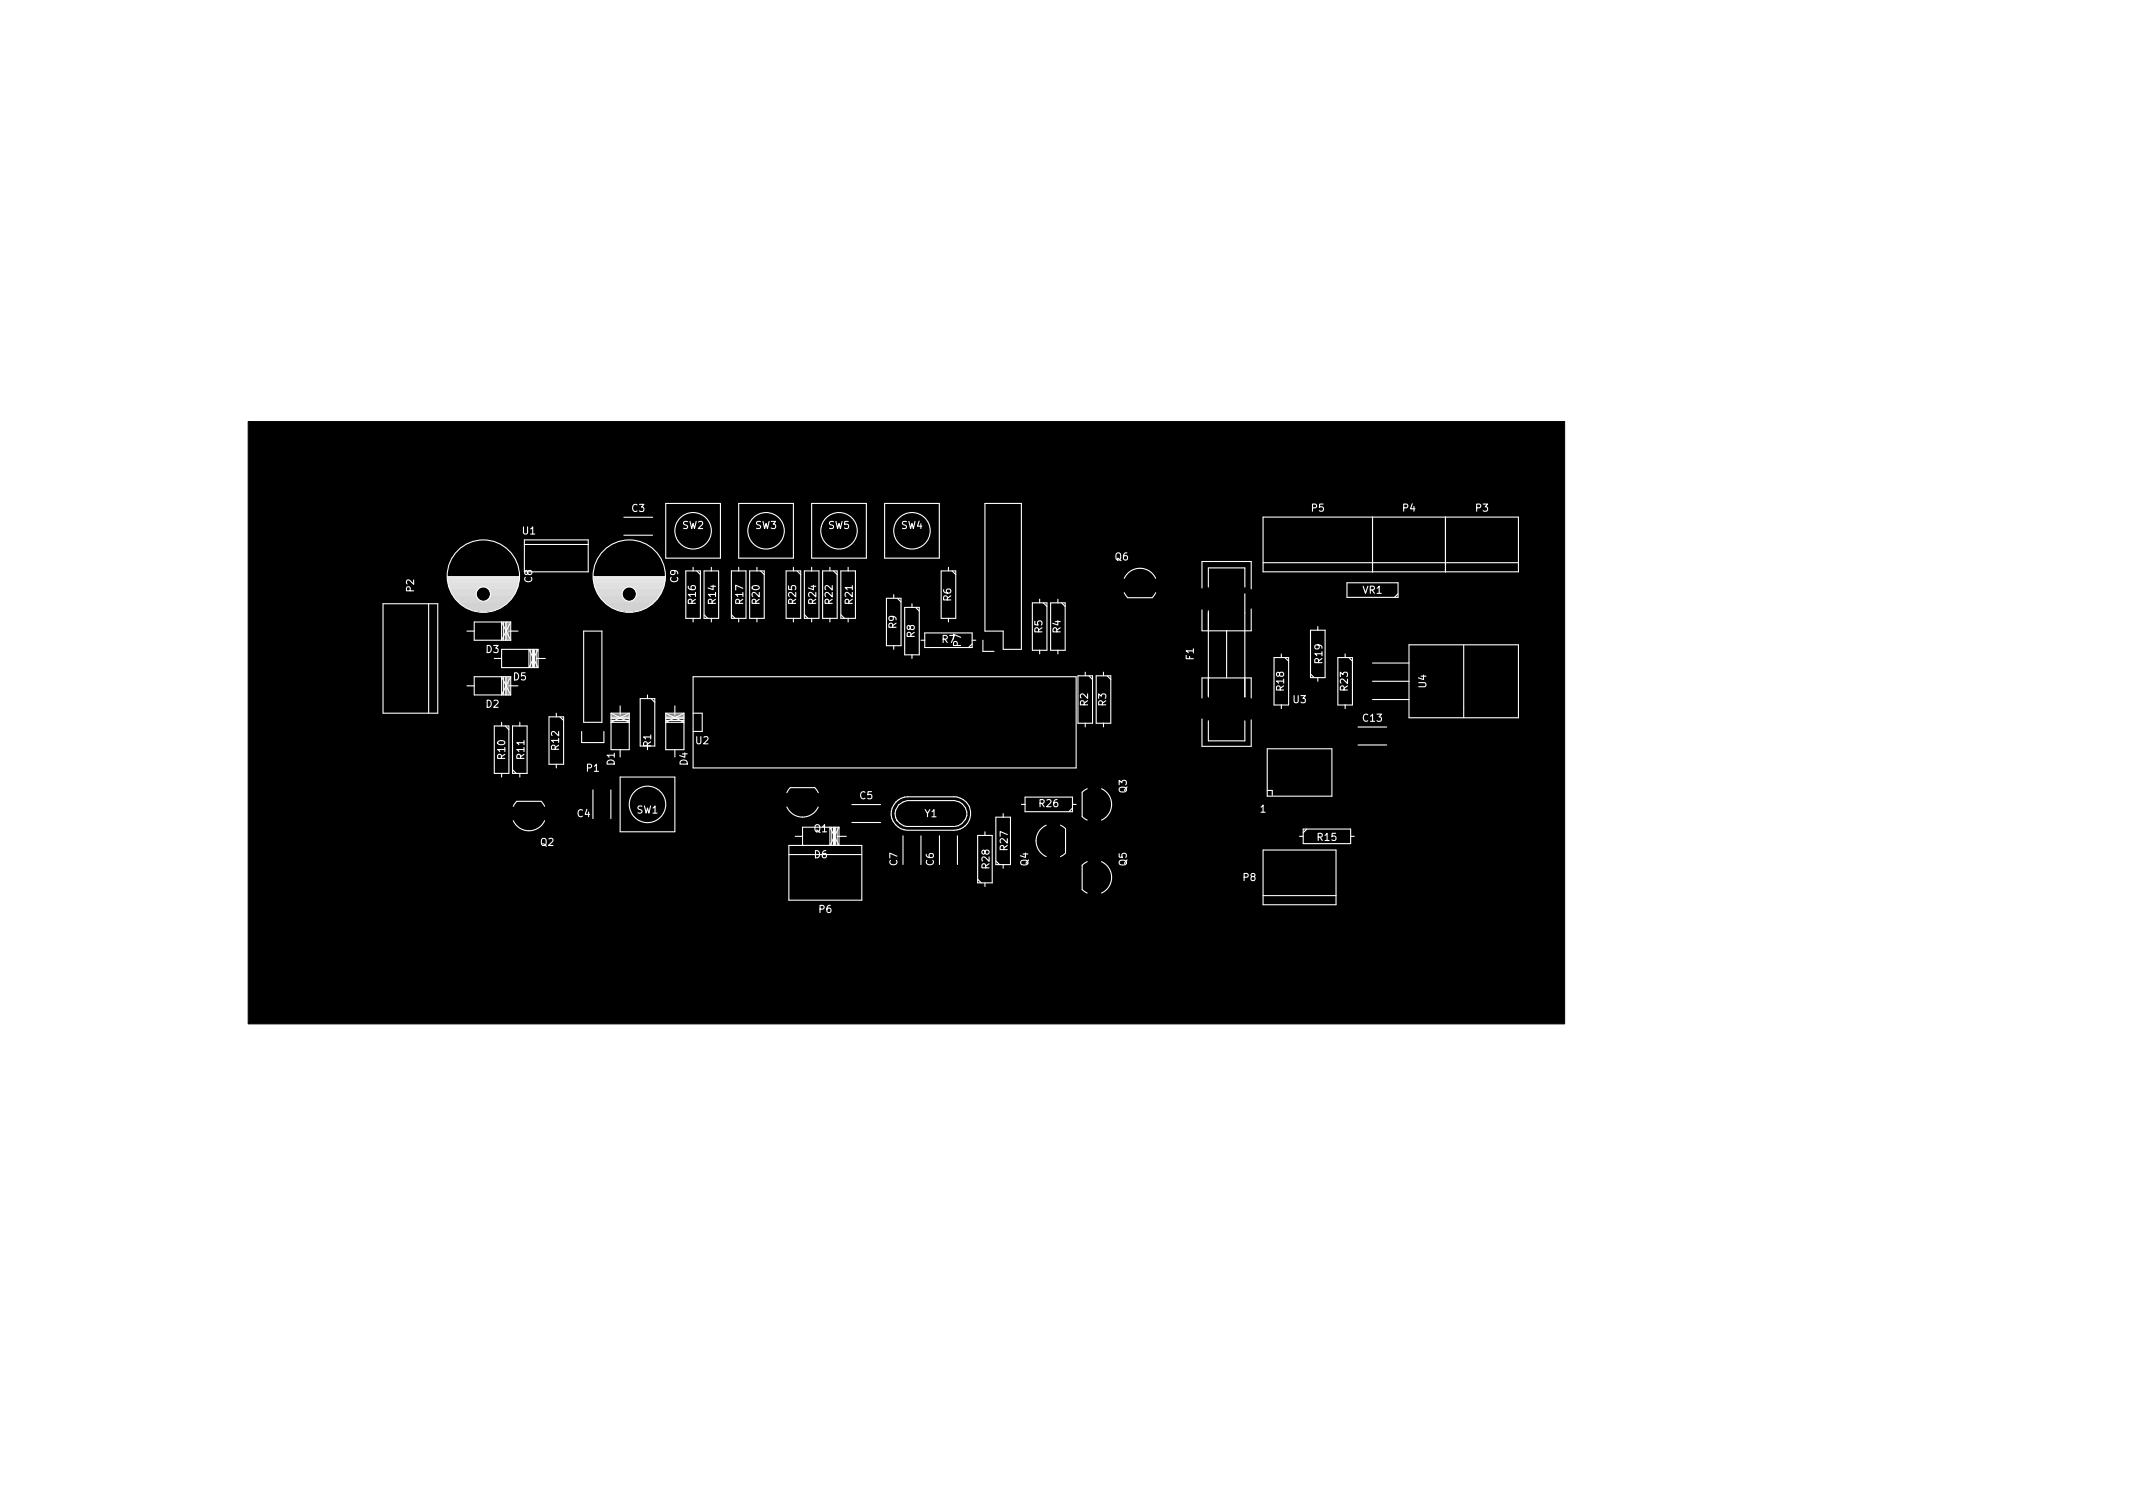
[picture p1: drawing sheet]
<svg xmlns="http://www.w3.org/2000/svg" width="297mm" height="210mm" viewBox="0 0 297 210" stroke-linecap="round" stroke-linejoin="round" font-family="sans-serif">
<defs><g id="words">
<g font-size="1.4" fill="#fff">
<text x="88" y="71.3">C3</text>
<text x="182.7" y="71.2">P5</text>
<text x="195.4" y="71.2">P4</text>
<text x="205.5" y="71.2">P3</text>
<text x="72.8" y="74.4">U1</text>
<text x="95" y="73.6">SW2</text>
<text x="105.2" y="73.6">SW3</text>
<text x="115.3" y="73.6">SW5</text>
<text x="125.5" y="73.6">SW4</text>
<text x="57.7" y="82.4" transform="rotate(-90 57.7 82.4)">P2</text>
<text x="74.1" y="81.1" transform="rotate(-90 74.1 81.1)">C8</text>
<text x="94.4" y="81.1" transform="rotate(-90 94.4 81.1)">C9</text>
<text x="132.5" y="83.7" transform="rotate(-90 132.5 83.7)">R6</text>
<text x="155.3" y="78">Q6</text>
<text x="189.8" y="82.7">VR1</text>
<text x="96.9" y="84.1" transform="rotate(-90 96.9 84.1)">R16</text>
<text x="99.7" y="84.1" transform="rotate(-90 99.7 84.1)">R14</text>
<text x="103.5" y="84.1" transform="rotate(-90 103.5 84.1)">R17</text>
<text x="105.8" y="84.1" transform="rotate(-90 105.8 84.1)">R20</text>
<text x="110.9" y="84.1" transform="rotate(-90 110.9 84.1)">R25</text>
<text x="113.7" y="84.1" transform="rotate(-90 113.7 84.1)">R24</text>
<text x="115.9" y="84.1" transform="rotate(-90 115.9 84.1)">R22</text>
<text x="118.7" y="84.1" transform="rotate(-90 118.7 84.1)">R21</text>
<text x="124.8" y="87.5" transform="rotate(-90 124.8 87.5)">R9</text>
<text x="127.4" y="88.8" transform="rotate(-90 127.4 88.8)">R8</text>
<text x="131.2" y="89.5">R7</text>
<text x="145.2" y="88.1" transform="rotate(-90 145.2 88.1)">R5</text>
<text x="147.7" y="88.1" transform="rotate(-90 147.7 88.1)">R4</text>
<text x="67.7" y="90.9">D3</text>
<text x="71.5" y="94.7">D5</text>
<text x="133.8" y="90" transform="rotate(-90 133.8 90)">P7</text>
<text x="166.2" y="91.9" transform="rotate(-90 166.2 91.9)">F1</text>
<text x="184.1" y="92.3" transform="rotate(-90 184.1 92.3)">R19</text>
<text x="198.6" y="95.8" transform="rotate(-90 198.6 95.8)">U4</text>
<text x="67.7" y="98.5">D2</text>
<text x="151.5" y="98.3" transform="rotate(-90 151.5 98.3)">R2</text>
<text x="154" y="98.3" transform="rotate(-90 154 98.3)">R3</text>
<text x="178.8" y="96.1" transform="rotate(-90 178.8 96.1)">R18</text>
<text x="180.1" y="97.9">U3</text>
<text x="187.7" y="96.1" transform="rotate(-90 187.7 96.1)">R23</text>
<text x="189.8" y="100.5">C13</text>
<text x="70.4" y="105.7" transform="rotate(-90 70.4 105.7)">R10</text>
<text x="73" y="105.7" transform="rotate(-90 73 105.7)">R11</text>
<text x="77.8" y="104.4" transform="rotate(-90 77.8 104.4)">R12</text>
<text x="81.7" y="107.4">P1</text>
<text x="85.6" y="106.5" transform="rotate(-90 85.6 106.5)">D1</text>
<text x="90.7" y="104" transform="rotate(-90 90.7 104)">R1</text>
<text x="95.8" y="106.5" transform="rotate(-90 95.8 106.5)">D4</text>
<text x="96.9" y="103.6">U2</text>
<text x="80.4" y="113.8">C4</text>
<text x="88.7" y="113.3">SW1</text>
<text x="119.7" y="111.3">C5</text>
<text x="128.8" y="113.8">Y1</text>
<text x="144.8" y="112.4">R26</text>
<text x="156.9" y="110.4" transform="rotate(-90 156.9 110.4)">Q3</text>
<text x="175.5" y="113.1">1</text>
<text x="75.3" y="117.8">Q2</text>
<text x="113.4" y="115.9">Q1</text>
<text x="113.4" y="119.5">D6</text>
<text x="140.3" y="118.4" transform="rotate(-90 140.3 118.4)">R27</text>
<text x="183.5" y="117.1">R15</text>
<text x="125" y="120.5" transform="rotate(-90 125 120.5)">C7</text>
<text x="130" y="120.5" transform="rotate(-90 130 120.5)">C6</text>
<text x="137.8" y="120.9" transform="rotate(-90 137.8 120.9)">R28</text>
<text x="143.2" y="120.6" transform="rotate(-90 143.2 120.6)">Q4</text>
<text x="156.9" y="120.6" transform="rotate(-90 156.9 120.6)">Q5</text>
<text x="173.1" y="122.7">P8</text>
<text x="114.1" y="127.1">P6</text>
</g>
</g></defs>
<path d="M34.6 58.7h183.3v83.9h-183.3z" fill="#000" stroke="#000" stroke-width=".14"/>
<g fill="none" stroke="#fff" stroke-width=".15">
<path d="M73 75.2h8.9v4.4h-8.9zM73 75.8h8.9M86.9 72h4M86.9 74.5h4M92.7 70.1h7.6v7.6h-7.6zM95.5 79.5h2v6.6h-2zM96.5 79v.5M97 79.5l.5 .5M98 79.5h2.1v6.6h-2.1zM99.1 79v.5M101.9 79.5h2v6.6h-2zM102.9 70.1h7.6v7.6h-7.6z"/>
<path d="M102.9 79v.5M104.4 79.5h2v6.6h-2zM105.4 79v.5M105.9 79.5l.5 .5M109.5 79.5h2v6.6h-2zM110.5 79v.5M111 79.5l.5 .5M112 79.5h2v6.6h-2zM113 70.1h7.6v7.6h-7.6zM113 79v.5M114.6 79.5h2v6.6h-2zM115.6 79v.5"/>
<path d="M116.1 79.5l.5 .5M117.1 79.5h2v6.6h-2zM118.1 79v.5M123.2 70.1h7.6v7.6h-7.6zM131.1 79.5h2v6.6h-2zM132.1 79v.5M132.6 79.5l.5 .5M137.2 70.1h5v20.3h-2.5v-2.5h-2.5zM175.9 78.4h35.6M175.9 72h35.6v7.6h-35.6zM191.1 72v7.6M201.3 72v7.6"/>
<path d="M53.3 84.1h7.7v15.2h-7.7zM59.7 84.1v15.2M62.3 80.3h10M62.3 80.4h10M62.3 80.6h10M62.3 80.7h10M62.3 80.9h10M62.4 81h9.9M62.4 81.1h9.8M62.4 81.3h9.8M62.5 81.4h9.7M62.5 81.6h9.6"/>
<path d="M62.5 81.7h9.6M62.6 81.8h4.2M62.6 82h4M62.7 82.1h3.8M62.7 82.3h3.7M62.8 82.4h3.6M62.9 82.5h3.4M63 82.7h3.3M63 82.8h3.3M63.1 83h3.2M63.2 83.1h3.2M63.3 83.2h3.2"/>
<path d="M63.4 83.4h3.2M63.5 83.5h3.2M63.7 83.7h3.3M63.8 83.8h7M64 83.9h6.7M64.1 84.1h6.4M64.3 84.2h6M64.5 84.4h5.6M64.7 84.5h5.2M65 84.6h4.7M65 95.5h1M65 87.9h1"/>
<path d="M65.2 84.8h4.2M65.6 84.9h3.4M66 85.1h2.6M66.8 85.2h1M67.7 83.7h3.2M67.8 81.8h4.2M67.9 83.5h3.2M68 82h4M68.1 83.4h3.1M68.1 82.1h3.8M68.2 83.2h3.1M68.2 82.3h3.7"/>
<path d="M68.2 83.1h3.2M68.3 82.4h3.5M68.3 83h3.2M68.3 82.5h3.4M68.3 82.8h3.3M68.3 82.7h3.4M68.8 91.7h1M70.1 86.6v2.5M70.1 94.2v2.6M70.4 86.6v2.5M70.4 94.2v2.6M70.5 86.6v2.5"/>
<path d="M70.5 94.2v2.6M70.6 86.6v2.5M70.6 94.2v2.6M70.9 95.5h1.2M70.9 86.6v2.5M70.9 94.2v2.6M70.9 87.9h1.2M71.1 94.2h-5.1v2.6h5.1M71.1 94.2l-1.3 2.6v-2.6l1.3 2.6M71.1 86.6l-1.3 2.5v-2.5l1.3 2.5M71.1 86.6v2.5M71.1 94.2v2.6"/>
<path d="M71.1 86.6h-5.1v2.5h5.1M73.9 90.4v2.6M74.2 90.4v2.6M74.3 90.4v2.6M74.4 90.4v2.6M74.7 91.7h1.2M74.7 90.4v2.6M74.9 90.4h-5.1v2.6h5.1M74.9 90.4l-1.2 2.6v-2.6l1.2 2.6M74.9 90.4v2.6M76.5 99.8h2v6.6h-2zM77.5 99.3v.5"/>
<path d="M78 99.8l.5 .5M81.3 87.9h2.5v12.7h-2.5zM82.6 80.3h10M82.6 80.4h10M82.6 80.6h10M82.7 80.7h9.9M82.7 80.9h9.9M82.7 81h9.9M82.7 81.1h9.8M82.7 81.3h9.8M82.8 81.4h9.7M82.8 81.6h9.6"/>
<path d="M82.9 81.7h9.5M82.9 81.8h4.3M82.9 82h4.1M83 82.1h3.8M83.1 82.3h3.6M83.1 82.4h3.6M83.2 82.5h3.4M83.3 82.7h3.3M83.4 82.8h3.2M83.4 83h3.3M83.5 83.1h3.2M83.6 83.2h3.2"/>
<path d="M83.8 83.4h3.1M83.9 83.5h3.1M84 83.7h3.3M84.1 83.8h7M84.3 83.9h6.7M84.4 84.1h6.4M84.6 84.2h6M84.8 84.4h5.6M85 84.5h5.2M85.1 99.3h2.5M85.1 99.3v5.1h2.5v-5.1M85.1 99.8h2.5"/>
<path d="M85.1 99.6h2.5M85.1 99.3l2.5 1.3h-2.5l2.5-1.3M85.1 99.9h2.5M85.3 84.6h4.7M85.6 84.8h4.1M85.9 84.9h3.5M86.4 85.1h2.5M86.4 98.3v1.3M87.1 85.2h1M88 83.7h3.3M88.1 81.8h4.3M88.2 83.5h3.2"/>
<path d="M88.3 82h4M88.4 83.4h3.1M88.4 82.1h3.9M88.5 83.2h3.1M88.5 82.3h3.7M88.6 83.1h3.1M88.6 82.4h3.5M88.6 83h3.2M88.6 82.5h3.5M88.6 82.8h3.3M88.6 82.7h3.4M89.2 97.3h2v6.6h-2z"/>
<path d="M90.2 96.8v.5M90.7 97.3l.5 .5M92.7 99.3h2.5M92.7 99.8h2.5M92.7 99.6h2.5M92.7 99.3l2.5 1.3h-2.5l2.5-1.3M92.7 99.9h2.5M92.7 99.3v5.1h2.5v-5.1M94 98.3v1.3M96.5 99.3h1.3v2.5h-1.3M96.5 94.2h53.4v12.7h-53.4zM96.5 86.1v.5"/>
<path d="M98 85.6l.6 .5M99.1 86.1v.5M101.9 85.6l.5 .5M102.9 86.1v.5M105.4 86.1v.5M110.5 86.1v.5M112 85.6l.5 .5M113 86.1v.5M115.6 86.1v.5M117.1 85.6l.5 .5M118.1 86.1v.5M123.4 83.3h2.1v6.6h-2.1z"/>
<path d="M124.5 82.8v.5M124.5 89.9v.5M125 83.3l.5 .5M126 84.6h2v6.6h-2zM127 84.1v.5M127 91.2v.5M127.5 84.6l.5 .5M128.3 89.1h.5M128.8 88.1h6.6v2.1h-6.6zM132.1 86.1v.5M135.4 89.1h.5M135.4 89.7l-.5 .5"/>
<path d="M136.9 89.1v1.6h1.5M143.8 83.9h2v6.6h-2zM144.8 83.4v.5M144.8 90.5v.6M145.3 83.9l.5 .5M146.3 83.9h2v6.6h-2zM147.3 83.4v.5M147.3 90.5v.6M147.8 83.9l.5 .5M150.1 94.1h2v6.6h-2zM151.1 93.6v.5M151.6 94.1l.5 .5"/>
<path d="M152.7 94.1h2v6.6h-2zM153.7 93.6v.5M154.2 94.1l.5 .5M156.6 82.5l.4 .7h3.5l.4-.7M156.6 80.5a2.4 2.4 0 0 1 2.1-1.4 2.4 2.4 0 0 1 2.2 1.4M167.4 81.9v-3.7h6.8v3.8M167.4 97.2v-2.8h6.8v2.8M168.3 85v12.1M170.8 87.8v6.5M173.4 81.7v-2.6h-5.1v2.6M173.4 82.7v14.4M174.2 84.8v3h-6.8v-2.9"/>
<path d="M177.4 91.6h2.1v6.6h-2.1zM178.4 91.1v.5M178.4 98.2v.5M178.9 91.6l.6 .5M182.5 87.8h2v6.6h-2zM182.5 93.8l.5 .6M183.5 87.2v.6M183.5 94.4v.5M186.3 91.6h2v6.6h-2zM187.3 91.1v.5M187.3 98.2v.5M187.6 81.1h7.1v2.1h-7.1z"/>
<path d="M187.8 91.6l.5 .5M191.1 92.3h5.1M191.1 94.9h5.1M191.1 97.4h5.1M194.7 82.7l-.5 .5M196.2 89.8h15.3v10.1h-15.3zM203.8 89.8v10.1M68.8 101.1h2.1v6.6h-2.1zM69.8 100.6v.5M69.8 107.7v.5M70.4 101.1l.5 .5M71.4 101.1h2v6.6h-2z"/>
<path d="M71.4 107.2l.5 .5M71.5 112.3l.5-.7h3.4l.4 .7M71.5 114.3a2.4 2.4 0 0 0 2.2 1.4 2.4 2.4 0 0 0 2.1-1.4M72.4 100.6v.5M72.4 107.7v.5M77.5 106.4v.5M81 101.8v1.6h3.1v-1.6M82.6 110v4M85.1 110v4M85.1 100.1h2.5M85.1 100.3h2.5M86.4 104.4v1"/>
<path d="M86.4 108.2h7.6v7.6h-7.6zM92.7 100.1h2.5M92.7 100.3h2.5M94 104.4v1M109.6 110.4l.5-.7h3.4l.4 .7M109.6 112.4a2.4 2.4 0 0 0 2.2 1.4 2.4 2.4 0 0 0 2.1-1.4M109.9 117.7h10.1v7.6h-10.1zM109.9 119h10.1M110.7 116.5h1.1M115.6 115.2v2.5l1.2-2.5v2.5zM115.8 115.2v2.5M116.1 115.2v2.5"/>
<path d="M116.2 115.2v2.5M116.3 115.2v2.5M116.6 116.5h1.3M116.6 115.2v2.5M116.8 115.2h-5v2.5M118.6 112h4M118.6 114.5h4M124.8 114.2l.5 .5 .5 .3 .4 .1h6.6M124.9 114.3a1.84 1.84 0 0 1 1.4-2.8h6.6a1.8 1.8 0 0 1 1.8 1.8 1.8 1.8 0 0 1-1.8 1.8M125.8 116.4v4M126.4 115.6h6.4M128.2 116.4v4"/>
<path d="M130.8 116.4v4M132.8 110.9a2.33 2.33 0 0 1 2.4 2.4 2.33 2.33 0 0 1-2.4 2.3M132.8 110.9h-6.4a2.33 2.33 0 0 0-2.3 2.4 2.33 2.33 0 0 0 2.2 2.3M133.3 116.4v4M136.1 116.3h2.1v6.6h-2.1zM137.2 115.8v.5M138.7 113.8h2v6.6h-2zM138.7 119.9l.5 .5M139.7 113.3v.5M142.2 112h.5M142.7 111h6.7v2h-6.7zM145.7 114.9a2.4 2.4 0 0 0-1.4 2.2 2.4 2.4 0 0 0 1.4 2.2"/>
<path d="M147.7 114.9l.7 .5v3.4l-.7 .5M149.4 112h.5M149.4 112.5l-.6 .5M151.1 100.7v.5M151.4 109.8l-.7 .5v3.4l.7 .5M151.4 120l-.7 .5v3.4l.7 .5M153.4 109.8a2.4 2.4 0 0 1 1.4 2.2 2.4 2.4 0 0 1-1.4 2.2M153.4 120a2.4 2.4 0 0 1 1.4 2.2 2.4 2.4 0 0 1-1.4 2.2M153.7 100.7v.5M167.4 100.1v3.8h6.8v-3.7M168.3 100.4v2.8h5.1v-2.8M175.9 118.4h10.2v7.6h-10.2z"/>
<path d="M176.5 110.1h.7v.7M176.5 104.3h9v6.6h-9zM181 116.5h.5M181.5 115.4h6.6v2.1h-6.6zM182 115.4l-.5 .5M188.1 116.5h.5M189.1 101.2h4M189.1 103.7h4M136.1 122.4l.6 .5M137.2 122.9v.5M139.7 120.4v.5M175.9 124.7h10.2"/>
<circle cx="96.5" cy="73.9" r="2.54"/>
<circle cx="106.7" cy="73.9" r="2.54"/>
<circle cx="116.8" cy="73.9" r="2.54"/>
<circle cx="127" cy="73.9" r="2.54"/>
<circle cx="67.3" cy="80.2" r="5"/>
<circle cx="67.3" cy="82.7" r="1"/>
<circle cx="87.6" cy="80.2" r="5"/>
<circle cx="87.6" cy="82.7" r="1"/>
<circle cx="90.2" cy="112" r="2.54"/>
</g>
<use href="#words"/>
</svg>
